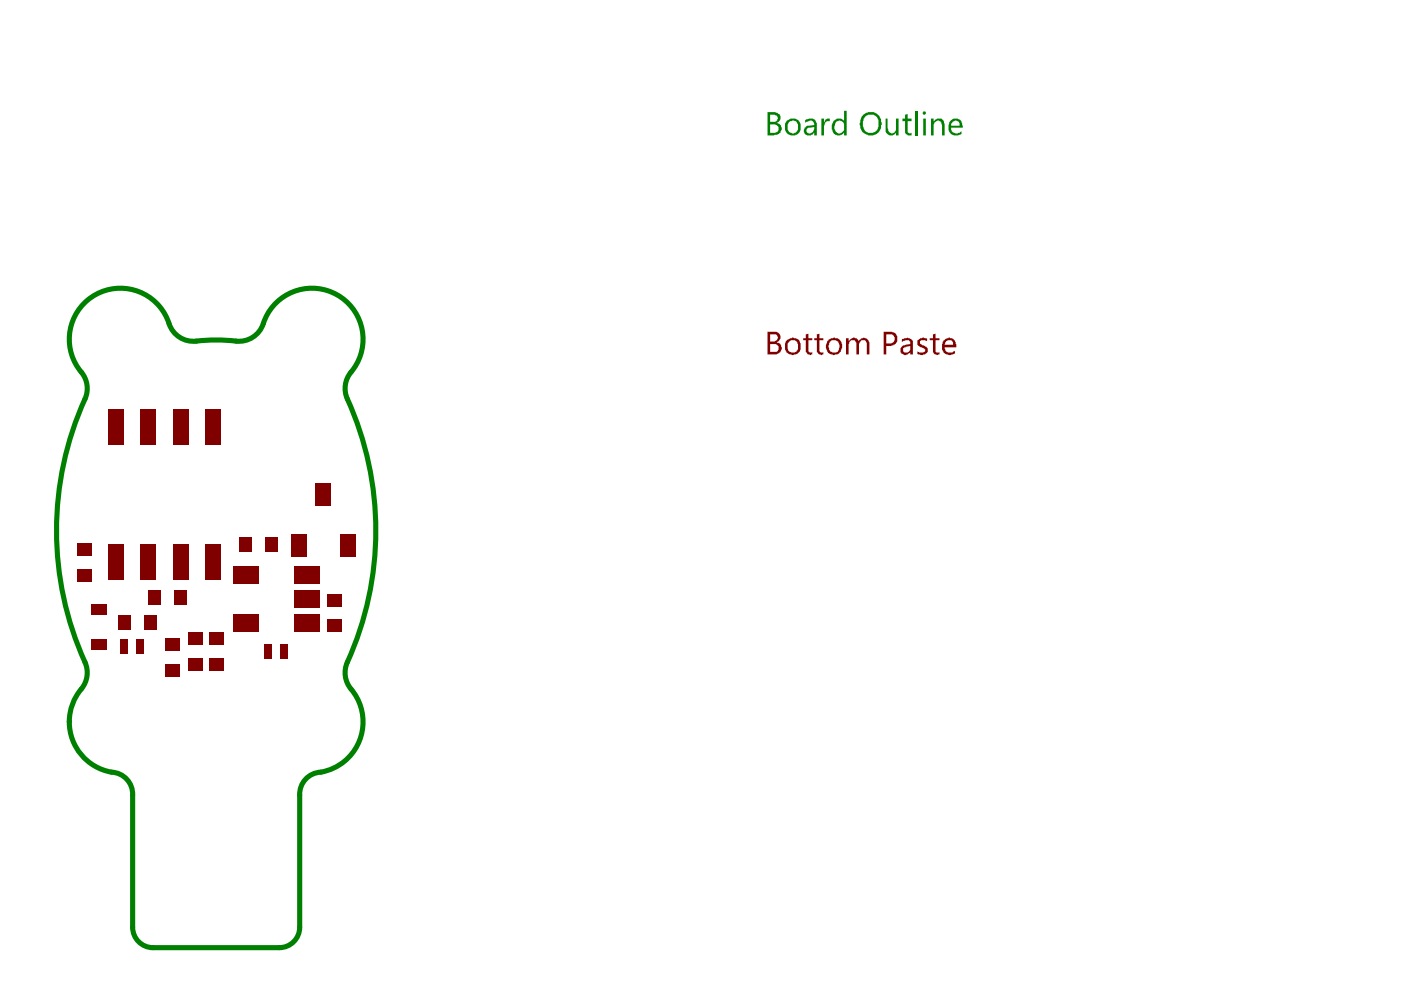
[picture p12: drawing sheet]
<svg xmlns="http://www.w3.org/2000/svg" width="297mm" height="210mm" viewBox="0 0 297 210" stroke-linecap="round" stroke-linejoin="round" font-family="sans-serif">
<path d="M14.7 152.9v.2M28.1 168.6v28M63.5 168.6v28M32.5 200.9h26.7" fill="none" stroke="#008000" stroke-width="1.1"/>
<g fill="#008000">
<path d="M174.1 25.1h.6v.9l.1-.2a.8 .8 0 0 1 1.1-.7v.6h-.4a.7 .7 0 0 0-.7 .8l-.1 .2v2h-.6z"/>
<path d="M187.8 25.1h.4v2.1l.1 .1a.75 .75 0 0 0 .5 .9 .75 .75 0 0 0 .9-.3l.3-.3v-2.5h.5v3.6h-.5v-.5a1.21 1.21 0 0 1-1.6 .5 1.21 1.21 0 0 1-.6-1.5z"/>
<path d="M191.9 24.3l.5-.1v.9h.9v.6h-.9v1.9a.55 .55 0 0 0 .3 .5 .55 .55 0 0 0 .6 .1v.5h-.9v-.1a.74 .74 0 0 1-.5-.8v-2.1h-.6v-.6h.6z"/>
<path d="M194.1 23.5h.5v5.2h-.5z"/>
<path d="M197.4 25.1h.5v.7a1.46 1.46 0 0 1 1.7-.7l.4 .3 .3 .8v2.5h-.6v-2.3l-.1-.2a.75 .75 0 0 0-.6-.6 .75 .75 0 0 0-.8 .4h-.1l-.2 .4v2.3h-.5z"/>
<path d="M163.3 24.3v1.5h.7a.81 .81 0 0 0 .8-.4 .81 .81 0 0 0-.1-.9zM163.3 26.4v1.8h.8a.91 .91 0 0 0 1-1 .91 .91 0 0 0-1.1-.8zM162.7 23.8h1.7l.1 .1a1.12 1.12 0 0 1 1 1 1.12 1.12 0 0 1-.8 1.2 1.03 1.03 0 0 1 .9 1.5l-.1 .4a1.17 1.17 0 0 1-1.3 .6l-.1 .1h-1.4z"/>
<path d="M167.3 25.8l-.2 .3a1.63 1.63 0 0 0 .4 2.1 1.25 1.25 0 0 0 1.4-.3 1.25 1.25 0 0 0 .3-1.4 1.08 1.08 0 0 0-1.8-.7zM166.7 25.7l.3-.1a1.69 1.69 0 0 1 2.1-.2 1.69 1.69 0 0 1 .6 1.9 1.7 1.7 0 0 1-2 1.4 1.7 1.7 0 0 1-1.3-2.2z"/>
<path d="M171.1 27.2a.66 .66 0 0 0 .2 1 1.01 1.01 0 0 0 1-.2 1.01 1.01 0 0 0 .3-1.1zM170.7 25.4l.4-.1a1.38 1.38 0 0 1 2.1 1.1v2.3h-.6v-.5h-.1a1.1 1.1 0 0 1-1.3 .5 1.1 1.1 0 0 1-.8-1.2l.2-.3a.78 .78 0 0 1 .9-.5l1.1-.2a.88 .88 0 0 0-.5-.9 .88 .88 0 0 0-1 .2l-.4 .2z"/>
<path d="M176.8 25.6a1.48 1.48 0 0 1 2.2 .1v-2.2h.5v5.2h-.5v-.7l-.2 .2a1.27 1.27 0 0 1-1.4 .5 1.27 1.27 0 0 1-.9-1.2h-.2v-1zM177.2 26v.1a1.42 1.42 0 0 0 .5 2.2 1.17 1.17 0 0 0 1.3-1.2v-.6a.94 .94 0 0 0-1-.9l-.6 .1z"/>
<path d="M183.5 24.6v.1a2.19 2.19 0 0 0-.3 2.6v.2a1.7 1.7 0 0 0 2.1 .5 1.7 1.7 0 0 0 1-1.9v-.1a1.46 1.46 0 0 0-1.3-1.7h-.9zM183 24.3a4 4 0 0 1 2.3-.5l.1 .1a2.01 2.01 0 0 1 1.4 1.9l.1 .2a3.3 3.3 0 0 1-.8 2.2 2.33 2.33 0 0 1-3.1-.2 2.55 2.55 0 0 1-.6-2.4z"/>
<path d="M195.7 24a.35 .35 0 0 1 .7 0 .35 .35 0 0 1-.7 0zM195.7 25.1h.6v3.6h-.6z"/>
<path d="M201.9 25.8l-.2 .4v.5h1.7v-.2a.88 .88 0 0 0-.5-.9 .88 .88 0 0 0-1 .2zM201.4 25.7h.1a1.35 1.35 0 0 1 1.6-.5 1.35 1.35 0 0 1 .9 1.3l.1 .6h-2.4a1.16 1.16 0 0 0 .7 1.2 1.16 1.16 0 0 0 1.3-.4h.2v.5h-.2a2.24 2.24 0 0 1-1.9 .2l-.1-.2a2.35 2.35 0 0 1-.3-2.7z"/>
</g>
<path d="M50 72.3a41.9 41.9 0 0 0-9.2 .1 5.5 5.5 0 0 1-5.2-4.4 10.9 10.9 0 0 0-15.9-5.2 10.9 10.9 0 0 0-2 16.7 5.4 5.4 0 0 1 .3 5.1 67.8 67.8 0 0 0 .3 56.5 5.7 5.7 0 0 1-1.6 5.7 10.8 10.8 0 0 0-2 6.1M50 72.3a5.4 5.4 0 0 0 5.8-3.7 10.9 10.9 0 0 1 15.9-5.9 10.9 10.9 0 0 1 2.3 16.8 5.4 5.4 0 0 0-.3 5.1 67.8 67.8 0 0 1-.3 56.5 5.4 5.4 0 0 0 1 5 10.8 10.8 0 0 1-7.2 17.7 4.7 4.7 0 0 0-3.7 4.8M14.7 153.1a10.8 10.8 0 0 0 9.8 10.7 4.7 4.7 0 0 1 3.6 4.8M28.1 196.6a4.3 4.3 0 0 0 4.4 4.3M63.5 196.6a4.3 4.3 0 0 1-4.3 4.3" fill="none" stroke="#008000" stroke-width="1.1"/>
<g fill="#800000">
<path d="M170.8 70.9l.6-.1v.9h.8v.4h-.8v2.1a.47 .47 0 0 0 .2 .5 .47 .47 0 0 0 .6-.1v.6a.97 .97 0 0 1-1.4-1v-2.1h-.5v-.4h.5z"/>
<path d="M173.2 70.9l.5-.1v.9h.9v.4h-.9v2.1a.47 .47 0 0 0 .3 .5 .47 .47 0 0 0 .6-.1v.6a.97 .97 0 0 1-1.4-1v-2.1h-.6v-.4h.6z"/>
<path d="M179.4 71.7h.5v.6h.2a.99 .99 0 0 1 1-.7 .99 .99 0 0 1 .9 .8 1.28 1.28 0 0 1 1.9-.5l.4 .6v2.7h-.5v-2a.87 .87 0 0 0-.6-1.1h-.1a.71 .71 0 0 0-.8 .7h-.2v2.4h-.5v-2.2a.71 .71 0 0 0-.7-.9 .96 .96 0 0 0-1 1.1v2h-.5z"/>
<path d="M194.5 72.1l.6-.2v-.2l.8-.1 .7 .3v.5v-.1l-.7-.2a.55 .55 0 0 0-.6 0 .55 .55 0 0 0-.2 .6 .74 .74 0 0 0 .8 .5l.1 .2a.91 .91 0 0 1 .7 1 .91 .91 0 0 1-1 .8l-.5 .1-.7-.3v-.5l.6 .2a.77 .77 0 0 0 1.1-.5l-.2-.3-.9-.4a.77 .77 0 0 1-.6-1.1z"/>
<path d="M197.8 70.9l.6-.1v.9h.8v.4h-.8v2.1a.49 .49 0 0 0 .5 .5h.3v-.1v.6h-.3a.83 .83 0 0 1-1.1-1v-2.1h-.7v-.4h.7z"/>
<path d="M163.3 70.9v1.5h.7a.84 .84 0 0 0 .8-.6 .84 .84 0 0 0-.3-.9zM163.3 73v1.6h.8a.81 .81 0 0 0 1-.5 .81 .81 0 0 0-.4-1l-.2-.1zM162.7 70.3h1.7a1.12 1.12 0 0 1 1.1 1 1.12 1.12 0 0 1-.8 1.2l.1 .2a.72 .72 0 0 1 .8 .8l.2 .1a1.44 1.44 0 0 1-1.7 1.6h-1.4z"/>
<path d="M167.3 72.4l-.2 .3a1.32 1.32 0 0 0 0 1.4 1.32 1.32 0 0 0 1.3 .6l.2-.1a1.14 1.14 0 0 0 .6-1.5 .95 .95 0 0 0-.8-1h-.7zM166.6 72.4a2.07 2.07 0 0 1 2.5-.5 1.94 1.94 0 0 1 .5 2.4 1.9 1.9 0 0 1-2.5 .7l-.2-.3a1.88 1.88 0 0 1-.3-2.2z"/>
<path d="M175.9 72.4v.3a1.01 1.01 0 0 0-.1 1.2v.3a1.17 1.17 0 0 0 1.2 .5 .72 .72 0 0 0 .9-.8 1.24 1.24 0 0 0-.4-1.6 1.24 1.24 0 0 0-1.6 .1zM175.4 72.3a2.29 2.29 0 0 1 2.2-.6 1.96 1.96 0 0 1 .1 3.3l-.3 .2a2.15 2.15 0 0 1-2-.6l-.3-.8v-.7z"/>
<path d="M187.9 70.9v1.9h.7a.99 .99 0 0 0 1.1-.8 .99 .99 0 0 0-.7-1.1zM187.4 70.3h1.5a1.44 1.44 0 0 1 1.2 2.2l-.7 .7-1.5 .2v1.8h-.5z"/>
<path d="M191.5 73.8a.74 .74 0 0 0 .4 .9 .74 .74 0 0 0 1-.4l.1-.1v-.8l-1 .1v.1zM191.2 72a2.26 2.26 0 0 1 1.7-.3 1.02 1.02 0 0 1 .6 1.3v2.2h-.5v-.6l-.3 .3a1.04 1.04 0 0 1-1.6 0 1.04 1.04 0 0 1 .2-1.5l1.7-.4v-.3a.52 .52 0 0 0-.7-.6l-.8 .2-.3 .2z"/>
<path d="M200.4 72.5l-.1 .6h1.8a.81 .81 0 0 0-.5-1 .81 .81 0 0 0-1 .4zM199.9 72.4h.1a1.48 1.48 0 0 1 2.1-.5l.5 .6 .2 1.1h-2.5a1.11 1.11 0 0 0 .7 1.1 1.11 1.11 0 0 0 1.2-.2h.3v.4l-.3 .1a1.53 1.53 0 0 1-1.9-.1l-.2-.2a1.6 1.6 0 0 1-.2-1.9z"/>
</g>
<g fill="#800000">
<path d="M72.1 113.3h3.2v4.9h-3.2z" fill-rule="evenodd"/>
<path d="M61.8 113.3h3.3v4.9h-3.3z" fill-rule="evenodd"/>
<path d="M67 102.5h3.2v4.9h-3.2z" fill-rule="evenodd"/>
<path d="M50.7 113.9h2.7v3h-2.7z" fill-rule="evenodd"/>
<path d="M56.1 113.9h2.7v3h-2.7z" fill-rule="evenodd"/>
<path d="M59.4 136.7h1.7v3h-1.7z" fill-rule="evenodd"/>
<path d="M55.9 136.7h1.7v3h-1.7z" fill-rule="evenodd"/>
<path d="M44.3 134.1h3v2.7h-3z" fill-rule="evenodd"/>
<path d="M44.3 139.5h3v2.7h-3z" fill-rule="evenodd"/>
<path d="M39.9 134.1h3v2.7h-3z" fill-rule="evenodd"/>
<path d="M39.9 139.5h3v2.7h-3z" fill-rule="evenodd"/>
<path d="M35 135.3h3v2.8h-3z" fill-rule="evenodd"/>
<path d="M35 140.8h3v2.7h-3z" fill-rule="evenodd"/>
<path d="M16.5 120.6h2.9v2.7h-2.9z" fill-rule="evenodd"/>
<path d="M16.5 115.2h2.9v2.7h-2.9z" fill-rule="evenodd"/>
<path d="M30.5 130.5h2.7v3h-2.7z" fill-rule="evenodd"/>
<path d="M25.1 130.5h2.7v3h-2.7z" fill-rule="evenodd"/>
<path d="M19.4 128h3.3v2.2h-3.3z" fill-rule="evenodd"/>
<path d="M19.4 135.6h3.3v2.2h-3.3z" fill-rule="evenodd"/>
<path d="M36.9 125.2h2.7v3h-2.7z" fill-rule="evenodd"/>
<path d="M31.5 125.2h2.7v3h-2.7z" fill-rule="evenodd"/>
<path d="M36.7 115.5h3.2v7.5h-3.2z" fill-rule="evenodd"/>
<path d="M36.7 86.8h3.2v7.6h-3.2z" fill-rule="evenodd"/>
<path d="M43.6 115.5h3.2v7.5h-3.2z" fill-rule="evenodd"/>
<path d="M29.8 115.5h3.3v7.5h-3.3z" fill-rule="evenodd"/>
<path d="M22.9 115.5h3.3v7.5h-3.3z" fill-rule="evenodd"/>
<path d="M43.6 86.8h3.2v7.6h-3.2z" fill-rule="evenodd"/>
<path d="M29.8 86.8h3.3v7.6h-3.3z" fill-rule="evenodd"/>
<path d="M22.9 86.8h3.3v7.6h-3.3z" fill-rule="evenodd"/>
<path d="M69.4 131.3h3v2.7h-3z" fill-rule="evenodd"/>
<path d="M69.4 125.9h3v2.7h-3z" fill-rule="evenodd"/>
<path d="M62.3 119.9h5.5v3.8h-5.5z" fill-rule="evenodd"/>
<path d="M62.3 125.1h5.5v3.8h-5.5z" fill-rule="evenodd"/>
<path d="M62.4 130.2h5.4v3.8h-5.4z" fill-rule="evenodd"/>
<path d="M49.4 130.2h5.4v3.8h-5.4z" fill-rule="evenodd"/>
<path d="M49.4 119.9h5.4v3.8h-5.4z" fill-rule="evenodd"/>
<path d="M25.4 135.5h1.6v3h-1.6z" fill-rule="evenodd"/>
<path d="M28.9 135.5h1.6v3h-1.6z" fill-rule="evenodd"/>
</g>
</svg>
